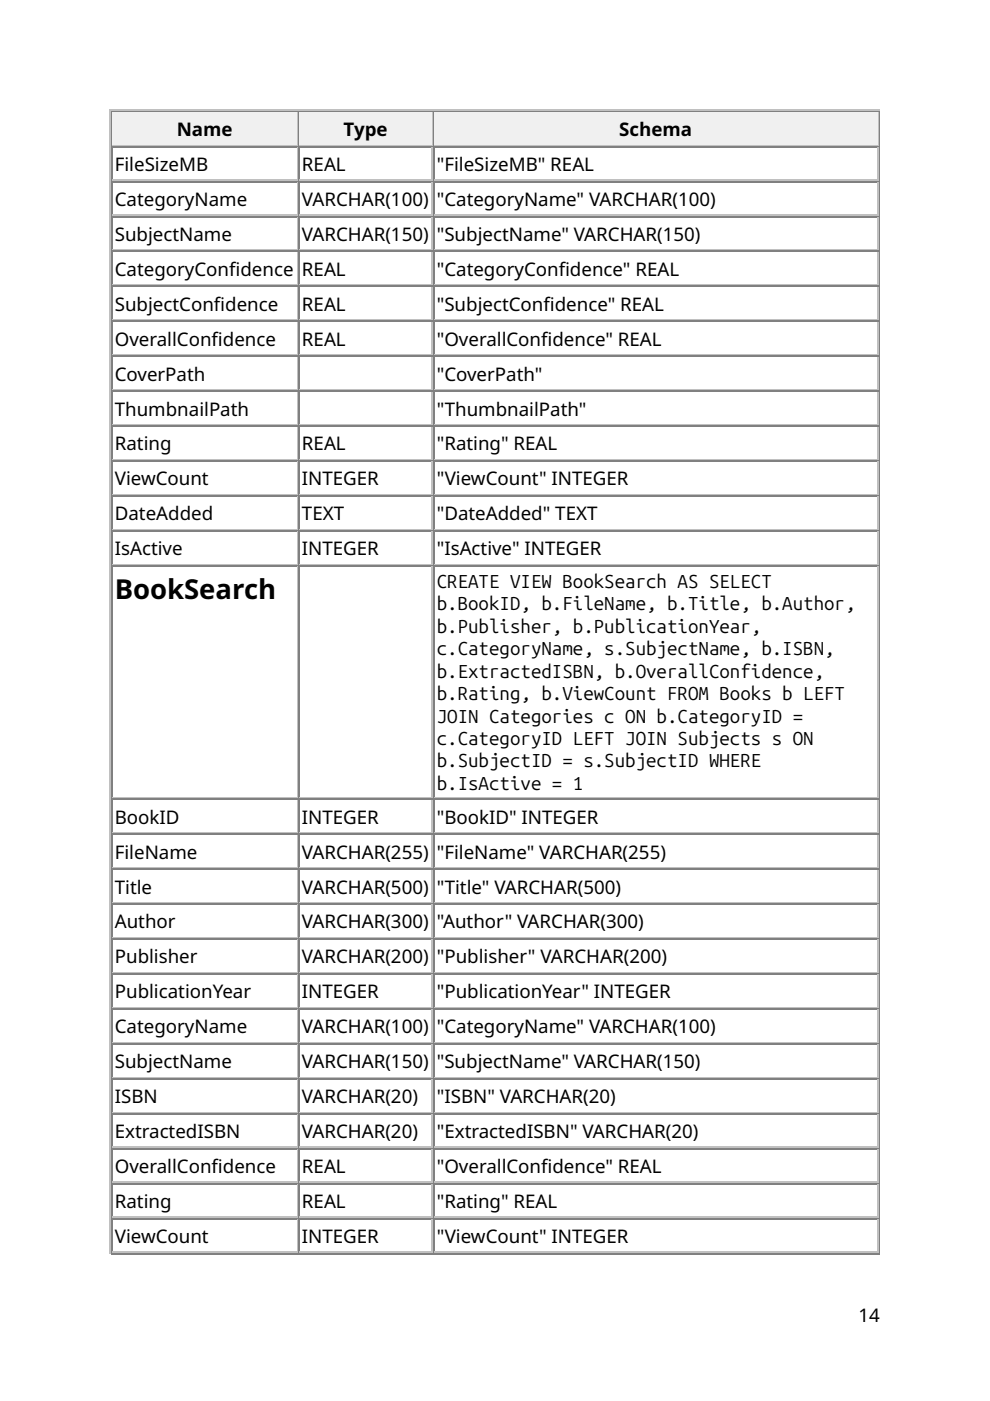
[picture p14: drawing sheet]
<svg xmlns="http://www.w3.org/2000/svg" width="210mm" height="297mm" viewBox="0 0 210 297" stroke-linecap="round" stroke-linejoin="round" font-family="sans-serif">
<defs><g id="words">
<text font-size="5.8" x="24.3" y="127">BookSearch</text>
<g font-size="4">
<text x="37.5" y="28.8">Name</text>
<text x="72.9" y="28.8">Type</text>
<text x="131.3" y="28.8">Schema</text>
<text x="24.3" y="36.2">FileSizeMB</text>
<text x="64" y="36.2">REAL</text>
<text x="92.6" y="36.2">&quot;FileSizeMB&quot; REAL</text>
<text x="24.3" y="43.7">CategoryName</text>
<text x="64" y="43.7">VARCHAR(100)</text>
<text x="92.6" y="43.7">&quot;CategoryName&quot; VARCHAR(100)</text>
<text x="24.3" y="51.1">SubjectName</text>
<text x="64" y="51.1">VARCHAR(150)</text>
<text x="92.6" y="51.1">&quot;SubjectName&quot; VARCHAR(150)</text>
<text x="24.3" y="58.5">CategoryConfdence</text>
<text x="48.6" y="58.5">i</text>
<text x="64" y="58.5">REAL</text>
<text x="92.6" y="58.5">&quot;CategoryConfdence&quot; REAL</text>
<text x="118.5" y="58.5">i</text>
<text x="24.3" y="65.9">SubjectConfdence</text>
<text x="45.4" y="65.9">i</text>
<text x="64" y="65.9">REAL</text>
<text x="92.6" y="65.9">&quot;SubjectConfdence&quot; REAL</text>
<text x="115.2" y="65.9">i</text>
<text x="24.3" y="73.3">OverallConfdence</text>
<text x="44.9" y="73.3">i</text>
<text x="64" y="73.3">REAL</text>
<text x="92.6" y="73.3">&quot;OverallConfdence&quot; REAL</text>
<text x="114.7" y="73.3">i</text>
<text x="24.3" y="80.7">CoverPath</text>
<text x="92.6" y="80.7">&quot;CoverPath&quot;</text>
<text x="24.3" y="88.1">ThumbnailPath</text>
<text x="92.6" y="88.1">&quot;ThumbnailPath&quot;</text>
<text x="24.3" y="95.5">Rating</text>
<text x="64" y="95.5">REAL</text>
<text x="92.6" y="95.5">&quot;Rating&quot; REAL</text>
<text x="24.3" y="102.9">ViewCount</text>
<text x="64" y="102.9">INTEGER</text>
<text x="92.6" y="102.9">&quot;ViewCount&quot; INTEGER</text>
<text x="24.3" y="110.3">DateAdded</text>
<text x="64" y="110.3">TEXT</text>
<text x="92.6" y="110.3">&quot;DateAdded&quot; TEXT</text>
<text x="24.3" y="117.7">IsActive</text>
<text x="64" y="117.7">INTEGER</text>
<text x="92.6" y="117.7">&quot;IsActive&quot; INTEGER</text>
<text x="92.6" y="124.6">CREATE VIEW BookSearch AS SELECT</text>
<text x="92.6" y="129.4">b.BookID, b.FileName, b.Title, b.Author,</text>
<text x="92.6" y="134.1">b.Publisher, b.PublicationYear,</text>
<text x="92.6" y="138.9">c.CategoryName, s.SubjectName, b.ISBN,</text>
<text x="92.6" y="143.7">b.ExtractedISBN, b.OverallConfidence,</text>
<text x="92.6" y="148.4">b.Rating, b.ViewCount FROM Books b LEFT</text>
<text x="92.6" y="153.2">JOIN Categories c ON b.CategoryID =</text>
<text x="92.6" y="158">c.CategoryID LEFT JOIN Subjects s ON</text>
<text x="92.6" y="162.7">b.SubjectID = s.SubjectID WHERE</text>
<text x="92.6" y="167.5">b.IsActive = 1</text>
<text x="24.3" y="174.6">BookID</text>
<text x="64" y="174.6">INTEGER</text>
<text x="92.6" y="174.6">&quot;BookID&quot; INTEGER</text>
<text x="24.3" y="182">FileName</text>
<text x="64" y="182">VARCHAR(255)</text>
<text x="92.6" y="182">&quot;FileName&quot; VARCHAR(255)</text>
<text x="24.3" y="189.4">Title</text>
<text x="64" y="189.4">VARCHAR(500)</text>
<text x="92.6" y="189.4">&quot;Title&quot; VARCHAR(500)</text>
<text x="24.3" y="196.8">Author</text>
<text x="64" y="196.8">VARCHAR(300)</text>
<text x="92.6" y="196.8">&quot;Author&quot; VARCHAR(300)</text>
<text x="24.3" y="204.3">Publisher</text>
<text x="64" y="204.3">VARCHAR(200)</text>
<text x="92.6" y="204.3">&quot;Publisher&quot; VARCHAR(200)</text>
<text x="24.3" y="211.7">PublicationYear</text>
<text x="64" y="211.7">INTEGER</text>
<text x="92.6" y="211.7">&quot;PublicationYear&quot; INTEGER</text>
<text x="24.3" y="219.1">CategoryName</text>
<text x="64" y="219.1">VARCHAR(100)</text>
<text x="92.6" y="219.1">&quot;CategoryName&quot; VARCHAR(100)</text>
<text x="24.3" y="226.5">SubjectName</text>
<text x="64" y="226.5">VARCHAR(150)</text>
<text x="92.6" y="226.5">&quot;SubjectName&quot; VARCHAR(150)</text>
<text x="24.3" y="233.9">ISBN</text>
<text x="64" y="233.9">VARCHAR(20)</text>
<text x="92.6" y="233.9">&quot;ISBN&quot; VARCHAR(20)</text>
<text x="24.3" y="241.3">ExtractedISBN</text>
<text x="64" y="241.3">VARCHAR(20)</text>
<text x="92.6" y="241.3">&quot;ExtractedISBN&quot; VARCHAR(20)</text>
<text x="24.3" y="248.7">OverallConfdence</text>
<text x="44.9" y="248.7">i</text>
<text x="64" y="248.7">REAL</text>
<text x="92.6" y="248.7">&quot;OverallConfdence&quot; REAL</text>
<text x="114.7" y="248.7">i</text>
<text x="24.3" y="256.1">Rating</text>
<text x="64" y="256.1">REAL</text>
<text x="92.6" y="256.1">&quot;Rating&quot; REAL</text>
<text x="24.3" y="263.5">ViewCount</text>
<text x="64" y="263.5">INTEGER</text>
<text x="92.6" y="263.5">&quot;ViewCount&quot; INTEGER</text>
<text x="182" y="280.2">14</text>
</g>
</g></defs>
<path d="M23.4 23.3v242.6M23.5 23.4h163M23.8 30.8h39.4M63.1 23.8v6.9" fill="none" stroke="#c0c0c0" stroke-width=".26"/>
<path d="M23.7 23.5v7.5M23.8 23.7h39.4M186.4 23.5v242.1M23.5 265.8h163" fill="none" stroke="#808080" stroke-width=".26"/>
<g fill="#f0f0f0">
<path d="M23.8 23.8h39.2v6.9h-39.2z"/>
<path d="M37.3 24.3h12.2v5.9h-12.2z"/>
</g>
<path d="M63.4 23.5v7.5M63.5 23.7h28.3" fill="none" stroke="#808080" stroke-width=".26"/>
<path d="M63.5 30.8h28.3M91.7 23.8v6.9" fill="none" stroke="#c0c0c0" stroke-width=".26"/>
<g fill="#f0f0f0">
<path d="M63.5 23.8h28v6.9h-28z"/>
<path d="M72.8 24.3h9.5v5.9h-9.5z"/>
</g>
<path d="M91.9 23.5v7.5M92.1 23.7h94.2" fill="none" stroke="#808080" stroke-width=".26"/>
<path d="M92.1 30.8h94.2M186.1 23.8v6.9" fill="none" stroke="#c0c0c0" stroke-width=".26"/>
<g fill="#f0f0f0">
<path d="M92.1 23.8h93.9v6.9h-93.9z"/>
<path d="M131.2 24.3h15.6v5.9h-15.6z"/>
</g>
<g fill="none" stroke="#808080" stroke-width=".26">
<path d="M23.7 31v234.6M23.8 31.1h39.4M23.8 38.5h39.4M63.4 31v234.6M63.5 31.1h28.3M63.5 38.5h28.3M91.9 31v234.6M92.1 31.1h94.2M92.1 38.5h94.2M23.8 45.9h39.4M23.8 53.3h39.4M63.5 45.9h28.3"/>
<path d="M63.5 53.3h28.3M92.1 45.9h94.2M92.1 53.3h94.2M23.8 60.7h39.4M23.8 68.1h39.4M23.8 75.5h39.4M63.5 60.7h28.3M63.5 68.1h28.3M63.5 75.5h28.3M92.1 60.7h94.2M92.1 68.1h94.2M92.1 75.5h94.2"/>
<path d="M23.8 82.9h39.4M23.8 90.4h39.4M23.8 97.8h39.4M63.5 82.9h28.3M63.5 90.4h28.3M63.5 97.8h28.3M92.1 82.9h94.2M92.1 90.4h94.2M92.1 97.8h94.2M23.8 105.2h39.4M23.8 112.6h39.4M23.8 120h39.4"/>
<path d="M63.5 105.2h28.3M63.5 112.6h28.3M63.5 120h28.3M92.1 105.2h94.2M92.1 112.6h94.2M92.1 120h94.2M23.8 169.5h39.4M23.8 176.9h39.4M63.5 169.5h28.3M63.5 176.9h28.3M92.1 169.5h94.2M92.1 176.9h94.2"/>
<path d="M23.8 184.3h39.4M23.8 191.7h39.4M23.8 199.1h39.4M63.5 184.3h28.3M63.5 191.7h28.3M63.5 199.1h28.3M92.1 184.3h94.2M92.1 191.7h94.2M92.1 199.1h94.2M23.8 206.5h39.4M23.8 213.9h39.4M63.5 206.5h28.3"/>
<path d="M63.5 213.9h28.3M92.1 206.5h94.2M92.1 213.9h94.2M23.8 221.3h39.4M23.8 228.7h39.4M23.8 236.1h39.4M63.5 221.3h28.3M63.5 228.7h28.3M63.5 236.1h28.3M92.1 221.3h94.2M92.1 228.7h94.2M92.1 236.1h94.2"/>
<path d="M23.8 243.5h39.4M23.8 251h39.4M23.8 258.4h39.4M63.5 243.5h28.3M63.5 251h28.3M63.5 258.4h28.3M92.1 243.5h94.2M92.1 251h94.2M92.1 258.4h94.2"/>
</g>
<g fill="none" stroke="#c0c0c0" stroke-width=".26">
<path d="M23.8 38.2h39.4M63.1 31.2v6.9M63.1 38.6v6.9M63.5 38.2h28.3M91.7 31.2v6.9M91.7 38.6v6.9M92.1 38.2h94.2M186.1 31.2v6.9M186.1 38.6v6.9M23.8 45.6h39.4M23.8 53h39.4M63.1 46v6.9"/>
<path d="M63.1 53.4v6.9M63.5 45.6h28.3M63.5 53h28.3M91.7 46v6.9M91.7 53.4v6.9M92.1 45.6h94.2M92.1 53h94.2M186.1 46v6.9M186.1 53.4v6.9M23.8 60.5h39.4M23.8 67.9h39.4M23.8 75.3h39.4"/>
<path d="M63.1 60.9v6.8M63.1 68.3v6.8M63.1 75.7v6.8M63.5 60.5h28.3M63.5 67.9h28.3M63.5 75.3h28.3M91.7 60.9v6.8M91.7 68.3v6.8M91.7 75.7v6.8M92.1 60.5h94.2M92.1 67.9h94.2M92.1 75.3h94.2"/>
<path d="M186.1 60.9v6.8M186.1 68.3v6.8M186.1 75.7v6.8M23.8 82.7h39.4M23.8 90.1h39.4M23.8 97.5h39.4M63.1 83.1v6.9M63.1 90.5v6.9M63.1 97.9v6.9M63.5 82.7h28.3M63.5 90.1h28.3M63.5 97.5h28.3"/>
<path d="M91.7 83.1v6.9M91.7 90.5v6.9M91.7 97.9v6.9M92.1 82.7h94.2M92.1 90.1h94.2M92.1 97.5h94.2M186.1 83.1v6.9M186.1 90.5v6.9M186.1 97.9v6.9M23.8 104.9h39.4M23.8 112.3h39.4M23.8 119.7h39.4"/>
<path d="M63.1 105.3v6.9M63.1 112.7v6.9M63.5 104.9h28.3M63.5 112.3h28.3M63.5 119.7h28.3M91.7 105.3v6.9M91.7 112.7v6.9M92.1 104.9h94.2M92.1 112.3h94.2M92.1 119.7h94.2M186.1 105.3v6.9M186.1 112.7v6.9"/>
<path d="M63.1 120.1v49M91.7 120.1v49M186.1 120.1v49M23.8 169.2h39.4M23.8 176.6h39.4M63.1 169.6v6.9M63.1 177v6.9M63.5 169.2h28.3M63.5 176.6h28.3M91.7 169.6v6.9M91.7 177v6.9M92.1 169.2h94.2"/>
<path d="M92.1 176.6h94.2M186.1 169.6v6.9M186.1 177v6.9M23.8 184h39.4M23.8 191.4h39.4M23.8 198.8h39.4M63.1 184.4v6.9M63.1 191.8v6.9M63.1 199.2v6.9M63.5 184h28.3M63.5 191.4h28.3M63.5 198.8h28.3"/>
<path d="M91.7 184.4v6.9M91.7 191.8v6.9M91.7 199.2v6.9M92.1 184h94.2M92.1 191.4h94.2M92.1 198.8h94.2M186.1 184.4v6.9M186.1 191.8v6.9M186.1 199.2v6.9M23.8 206.2h39.4M23.8 213.7h39.4M63.1 206.6v6.9"/>
<path d="M63.1 214v6.9M63.5 206.2h28.3M63.5 213.7h28.3M91.7 206.6v6.9M91.7 214v6.9M92.1 206.2h94.2M92.1 213.7h94.2M186.1 206.6v6.9M186.1 214v6.9M23.8 221.1h39.4M23.8 228.5h39.4M23.8 235.9h39.4"/>
<path d="M63.1 221.5v6.8M63.1 228.9v6.8M63.1 236.3v6.9M63.5 221.1h28.3M63.5 228.5h28.3M63.5 235.9h28.3M91.7 221.5v6.8M91.7 228.9v6.8M91.7 236.3v6.9M92.1 221.1h94.2M92.1 228.5h94.2M92.1 235.9h94.2"/>
<path d="M186.1 221.5v6.8M186.1 228.9v6.8M186.1 236.3v6.9M23.8 243.3h39.4M23.8 250.7h39.4M23.8 258.1h39.4M63.1 243.7v6.9M63.1 251.1v6.9M63.1 258.5v6.9M63.5 243.3h28.3M63.5 250.7h28.3M63.5 258.1h28.3"/>
<path d="M91.7 243.7v6.9M91.7 251.1v6.9M91.7 258.5v6.9M92.1 243.3h94.2M92.1 250.7h94.2M92.1 258.1h94.2M186.1 243.7v6.9M186.1 251.1v6.9M186.1 258.5v6.9M23.8 265.5h39.4M63.5 265.5h28.3M92.1 265.5h94.2"/>
</g>
<use href="#words"/>
</svg>
